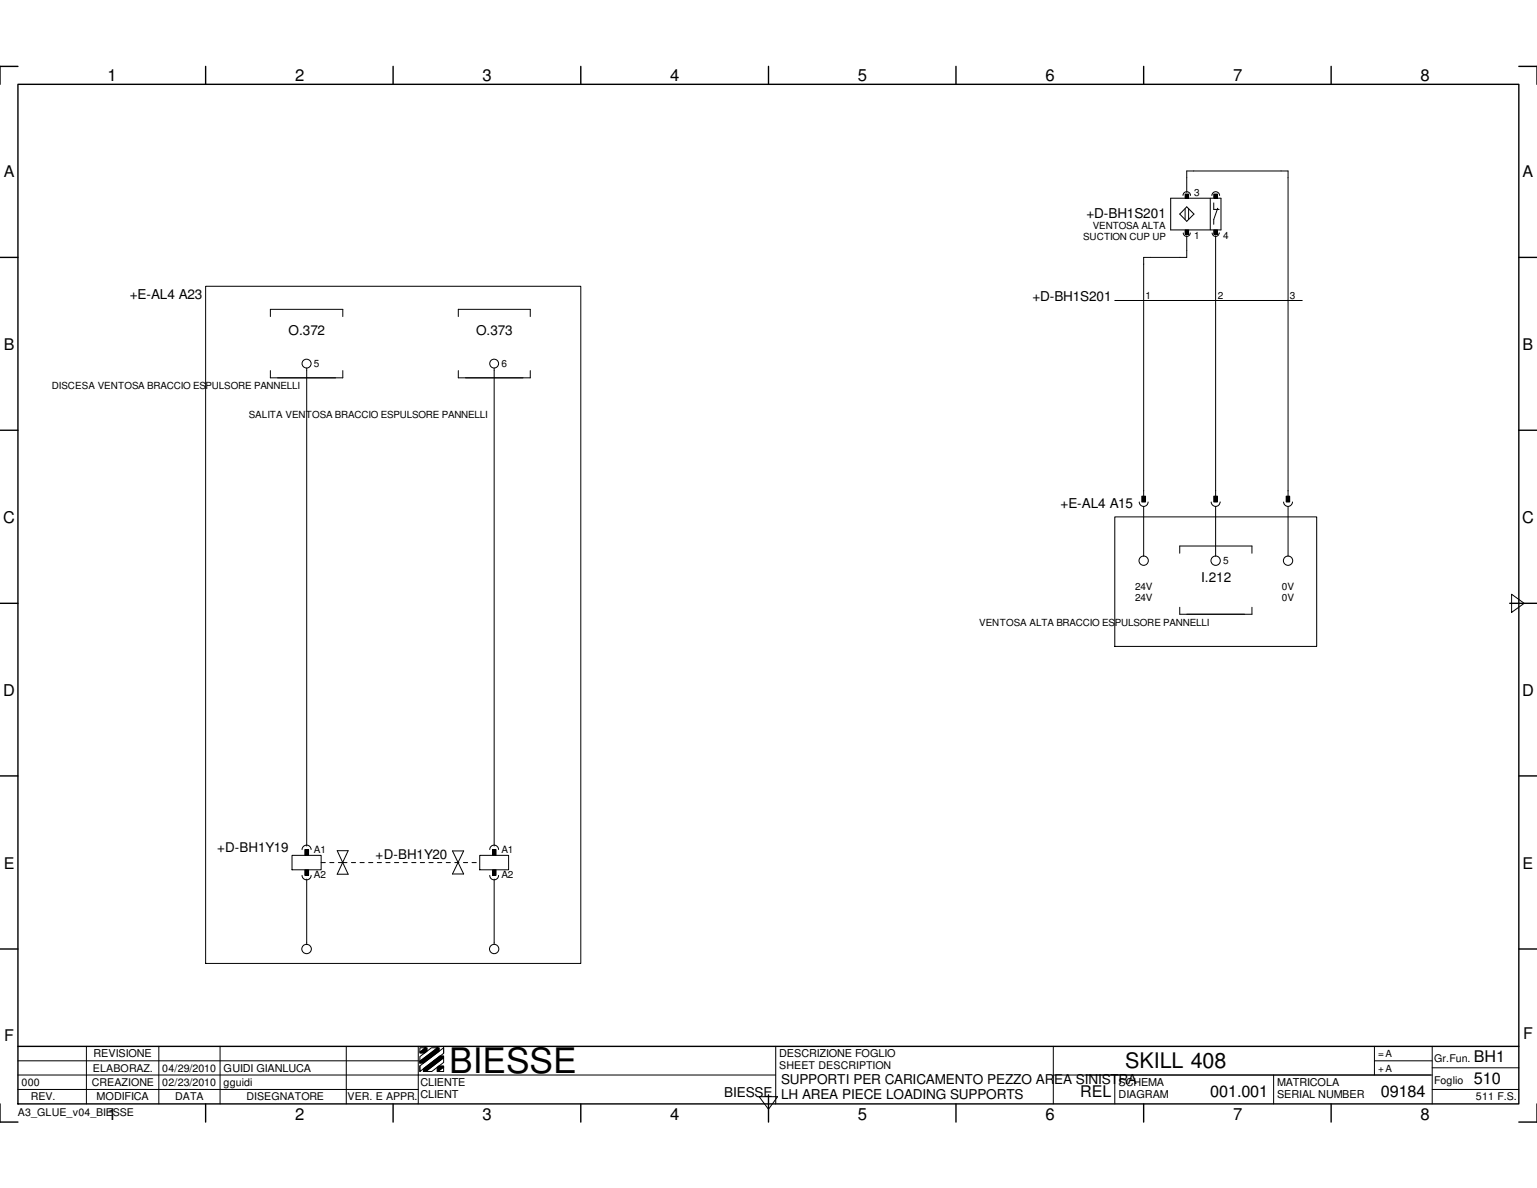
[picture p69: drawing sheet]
<svg xmlns="http://www.w3.org/2000/svg" width="279mm" height="216mm" viewBox="0 0 279 216" stroke-linecap="round" stroke-linejoin="round" font-family="sans-serif">
<defs><g id="words">
<text font-size="6.4" x="81.7" y="195.1">BIESSE</text>
<text font-size="3.9" x="204.6" y="194.1">SKILL 408</text>
<g font-size="3">
<text x="19.5" y="14.7">1</text>
<text x="53.6" y="14.7">2</text>
<text x="87.7" y="14.7">3</text>
<text x="121.8" y="14.7">4</text>
<text x="156" y="14.7">5</text>
<text x="190.1" y="14.7">6</text>
<text x="224.2" y="14.7">7</text>
<text x="258.2" y="14.7">8</text>
<text x=".6" y="95">C</text>
<text x="276.7" y="95">C</text>
<text x=".6" y="126.4">D</text>
<text x="276.7" y="126.4">D</text>
<text x="267.9" y="197">510</text>
<text x="19.5" y="203.5">1</text>
<text x="53.6" y="203.5">2</text>
<text x="87.7" y="203.5">3</text>
<text x="121.8" y="203.5">4</text>
<text x="156" y="203.5">5</text>
<text x="190.1" y="203.5">6</text>
<text x="220" y="199.3">001.001</text>
<text x="224.2" y="203.5">7</text>
<text x="251" y="199.3">09184</text>
<text x="258.2" y="203.5">8</text>
</g>
<g font-size="2.9">
<text x=".7" y="32.1">A</text>
<text x="276.8" y="32.1">A</text>
<text x=".7" y="63.5">B</text>
<text x="276.8" y="63.5">B</text>
<text x=".7" y="157.9">E</text>
<text x="276.8" y="157.9">E</text>
<text x=".8" y="189.2">F</text>
<text x="276.9" y="188.9">F</text>
<text x="267.9" y="193.1">BH1</text>
<text x="196.3" y="199.3">REL</text>
</g>
<g font-size="2.5">
<text x="197.5" y="39.6">+D-BH1S201</text>
<text x="23.6" y="54.3">+E-AL4 A23</text>
<text x="187.7" y="54.7">+D-BH1S201</text>
<text x="52.5" y="60.8">O.372</text>
<text x="86.5" y="60.8">O.373</text>
<text x="192.8" y="92.2">+E-AL4 A15</text>
<text x="218.4" y="105.8">I.212</text>
<text x="142" y="197">SUPPORTI PER CARICAMENTO PEZZO AREA SINISTRA</text>
<text x="131.6" y="199.3">BIESSE</text>
<text x="142" y="199.8">LH AREA PIECE LOADING SUPPORTS</text>
</g>
<g font-size="2.4">
<text x="39.5" y="154.8">+D-BH1Y19</text>
<text x="68.3" y="156.1">+D-BH1Y20</text>
</g>
<g font-size="2">
<text x="17" y="192.1">REVISIONE</text>
<text x="40.6" y="194.7">GUIDI GIANLUCA</text>
<text x="76.4" y="197.4">CLIENTE</text>
<text x="141.6" y="192.1">DESCRIZIONE FOGLIO</text>
<text x="203.3" y="197.4">SCHEMA</text>
<text x="232.2" y="197.4">MATRICOLA</text>
<text x="17.6" y="200">MODIFICA</text>
<text x="76.4" y="199.6">CLIENT</text>
<text x="203.3" y="199.6">DIAGRAM</text>
<text x="232.2" y="199.6">SERIAL NUMBER</text>
</g>
<g font-size="1.9">
<text x="3.9" y="197.4">000</text>
<text x="16.7" y="197.4">CREAZIONE</text>
<text x="16.9" y="194.7">ELABORAZ.</text>
<text x="29.5" y="194.7">04/29/2010</text>
<text x="29.5" y="197.4">02/23/2010</text>
<text x="40.6" y="197.4">gguidi</text>
<text x="141.6" y="194.4">SHEET DESCRIPTION</text>
<text x="260.7" y="197">Foglio</text>
<text x="260.7" y="193.1">Gr.Fun.</text>
<text x="3.3" y="202.9">A3_GLUE_v04_BIESSE</text>
<text x="5.6" y="200">REV.</text>
<text x="31.8" y="200">DATA</text>
<text x="44.8" y="200">DISEGNATORE</text>
<text x="63.2" y="200">VER. E APPR.</text>
<text x="268.3" y="200">511 F.S.</text>
</g>
<g font-size="1.8">
<text x="217.1" y="35.7">3</text>
<text x="198.6" y="41.6">VENTOSA ALTA</text>
<text x="196.9" y="43.6">SUCTION CUP UP</text>
<text x="217.1" y="43.5">1</text>
<text x="222.3" y="43.5">4</text>
<text x="208.2" y="54.4">1</text>
<text x="221.4" y="54.4">2</text>
<text x="234.4" y="54.4">3</text>
<text x="9.4" y="70.7">DISCESA VENTOSA BRACCIO ESPULSORE PANNELLI</text>
<text x="57.1" y="66.8">5</text>
<text x="91.1" y="66.8">6</text>
<text x="45.2" y="75.9">SALITA VENTOSA BRACCIO ESPULSORE PANNELLI</text>
<text x="206.3" y="107.1">24V</text>
<text x="222.3" y="102.6">5</text>
<text x="233" y="107.1">0V</text>
<text x="178" y="113.7">VENTOSA ALTA BRACCIO ESPULSORE PANNELLI</text>
<text x="206.3" y="109.1">24V</text>
<text x="233" y="109.1">0V</text>
<text x="57.1" y="155.1">A1</text>
<text x="91.1" y="155.1">A1</text>
<text x="57.1" y="159.6">A2</text>
<text x="91.1" y="159.6">A2</text>
<text x="250.5" y="192.1">=A</text>
<text x="250.5" y="194.7">+A</text>
</g>
</g></defs>
<g fill="none" stroke="#000" stroke-width=".25">
<path d="M3.3 15.3h272.8v185.3h-272.8zM3.3 12.1h-3.3v3.2M37.4 12.1v3.2M71.5 12.1v3.2M105.6 12.1v3.2M139.7 12.1v3.2M173.8 12.1v3.2M207.9 12.1v3.2M242 12.1v3.2M276.1 12.1h3.3v3.2M0 46.8h3.3M276.1 46.8h3.3"/>
<path d="M0 78.2h3.3M276.1 78.2h3.3M0 109.6h3.3M274.4 109.6h5M0 141h3.3M276.1 141h3.3M0 172.5h3.3M276.1 172.5h3.3M3.3 190.2h272.8M139.7 199v4.9M0 200.6v3.3h3.3M37.4 200.6v3.3"/>
<path d="M71.5 200.6v3.3M105.6 200.6v3.3M173.8 200.6v3.3M207.9 200.6v3.3M242 200.6v3.3M279.4 200.6v3.3h-3.3"/>
</g>
<g fill="none" stroke="#000" stroke-width=".18">
<path d="M212.8 36h9.2v5.8h-9.2zM215.1 35.5a.68 .68 0 0 1 .6-.7 .68 .68 0 0 1 .7 .7M215.4 35.3h.7v.7h-.7zM215.4 37.9v2M215.7 35v-3.9h18.4v59.1M215.7 37.6l1.3 1.3-1.3 1.3-1.2-1.3zM216.1 37.9v2M220 36v5.8M220.3 35.5a.7 .7 0 0 1 .7-.7 .7 .7 0 0 1 .7 .7M220.6 35.3h.7v.7h-.7zM220.6 36.9v1.2h1M221.4 37.8l-.8 2.1v.9"/>
<path d="M37.4 52h68.2v123.1h-68.2zM49.1 57.5v-1.3h13.2v1.3M83.3 57.5v-1.3h13.1v1.3M202.6 54.6h34.1M215.1 42.3a.63 .63 0 0 0 .6 .7 .63 .63 0 0 0 .7-.7M215.4 41.8h.7v.8h-.7zM215.7 42.8v4h-7.8v43.4M220.3 42.3a.66 .66 0 0 0 .7 .7 .66 .66 0 0 0 .7-.7M220.6 41.8h.7v.8h-.7zM221 42.8v47.4M49.1 67.4v1.3h13.2v-1.3M55.8 66.9v86.9"/>
<path d="M83.3 67.4v1.3h13.1v-1.3M89.8 66.9v86.9M202.6 93.9h36.8v23.6h-36.8zM207.1 91.2a.8 .8 0 0 0 .8 .8 .8 .8 0 0 0 .8-.8M207.6 90.2h.6v1h-.6zM207.9 92v9.1M220.2 91.2a.83 .83 0 0 0 .8 .8 .83 .83 0 0 0 .8-.8M220.6 90.2h.7v1h-.7zM221 92v9.1M233.3 91.2a.8 .8 0 0 0 .8 .8 .8 .8 0 0 0 .8-.8M233.8 90.2h.6v1h-.6zM234.1 92v9.1"/>
<path d="M214.5 100.5v-1.3h13.1v1.3M214.5 110.4v1.2h13.1v-1.2M274.8 108l2.3 1.6-2.3 1.7zM53.1 155.4h5.3v2.7h-5.3zM54.9 154.4a.83 .83 0 0 1 .8-.8 .83 .83 0 0 1 .9 .8M54.9 159.1a.83 .83 0 0 0 .8 .8 .83 .83 0 0 0 .9-.8M55.4 154.4h.7v1h-.7zM55.4 158.1h.7v1h-.7zM55.8 159.8v11.9M61.3 154.6l2 4.3h-2l2-4.3zM82.3 154.6h2l-2 4.2h2zM87.2 155.4h5.3v2.7h-5.3z"/>
<path d="M89 154.4a.8 .8 0 0 1 .8-.8 .8 .8 0 0 1 .8 .8M89 159.1a.8 .8 0 0 0 .8 .8 .8 .8 0 0 0 .8-.8M89.5 154.4h.7v1h-.7zM89.5 158.1h.7v1h-.7zM89.8 159.8v11.9M3.3 195.4h137.7M3.3 198h72.7M3.3 192.8h72.7M15.7 190.2v10.4M28.9 190.2v10.4M40 190.2v10.4M62.9 190.2v10.4"/>
<path d="M76 190.2v10.4M76.3 192.9l3.2-2.5h.3v.7l-2.8 2.1h-.7zM76.3 191.2l1-.8h.3v.6l-.4 .4h-.9zM76.3 193.7l4.3-3.3v1l-4.3 3.3zM76.3 192l2.1-1.6h1.1l-3.2 2.5zM76.3 190.4h1l-1 .8zM76.3 192.9v.4M76.3 193.7v1M77 194.2l3-2.3h.6v.3l-3.2 2.5h-.4zM77.4 194.7l3.2-2.5v.9l-2.1 1.6zM79.5 194l.3-.3h.8v.2l-1 .8h-.1zM79.6 194.7l1-.8v.8z"/>
<path d="M80.6 190.4v1M138 199.3h3.4l-1.7 2.3zM141 190.2v10.4M191.5 195.4h68.8M191.5 190.2v10.4M202.6 195.4v5.2M231.5 195.4v5.2M249.9 192.8h10.4M249.9 190.2v5.2M260.3 190.2v10.4M260.3 198h15.8M260.3 194.1h15.8"/>
<circle cx="55.7" cy="66.1" r=".81"/>
<circle cx="89.8" cy="66.1" r=".81"/>
<circle cx="207.9" cy="101.9" r=".85"/>
<circle cx="221" cy="101.9" r=".85"/>
<circle cx="234.1" cy="101.9" r=".85"/>
<circle cx="55.7" cy="172.5" r=".86"/>
<circle cx="89.8" cy="172.5" r=".85"/>
</g>
<g fill="#000">
<path d="M215.4 35.3h.7v.7h-.7z" fill-rule="evenodd"/>
<path d="M220.6 35.3h.7v.7h-.7z" fill-rule="evenodd"/>
<path d="M215.4 41.8h.7v.8h-.7z" fill-rule="evenodd"/>
<path d="M220.6 41.8h.7v.8h-.7z" fill-rule="evenodd"/>
<path d="M207.6 90.2h.6v1h-.6z" fill-rule="evenodd"/>
<path d="M220.6 90.2h.7v1h-.7z" fill-rule="evenodd"/>
<path d="M233.8 90.2h.6v1h-.6z" fill-rule="evenodd"/>
<path d="M55.4 154.4h.7v1h-.7z" fill-rule="evenodd"/>
<path d="M55.4 158.1h.7v1h-.7z" fill-rule="evenodd"/>
<path d="M89.5 154.4h.7v1h-.7z" fill-rule="evenodd"/>
<path d="M89.5 158.1h.7v1h-.7z" fill-rule="evenodd"/>
<path d="M76.3 191.2l1-.8h.3v.6l-.4 .4h-.9z" fill-rule="evenodd"/>
<path d="M77 194.2l3-2.3h.6v.3l-3.2 2.5h-.4z" fill-rule="evenodd"/>
<path d="M76.3 192.9l3.2-2.5h.3v.7l-2.8 2.1h-.7z" fill-rule="evenodd"/>
<path d="M79.5 194l.3-.3h.8v.2l-1 .8h-.1z" fill-rule="evenodd"/>
</g>
<path d="M58.4 156.8h3.9M62.3 156.8h24.9" fill="none" stroke="#000" stroke-width=".18" stroke-dasharray=".8 .8"/>
<use href="#words"/>
</svg>
